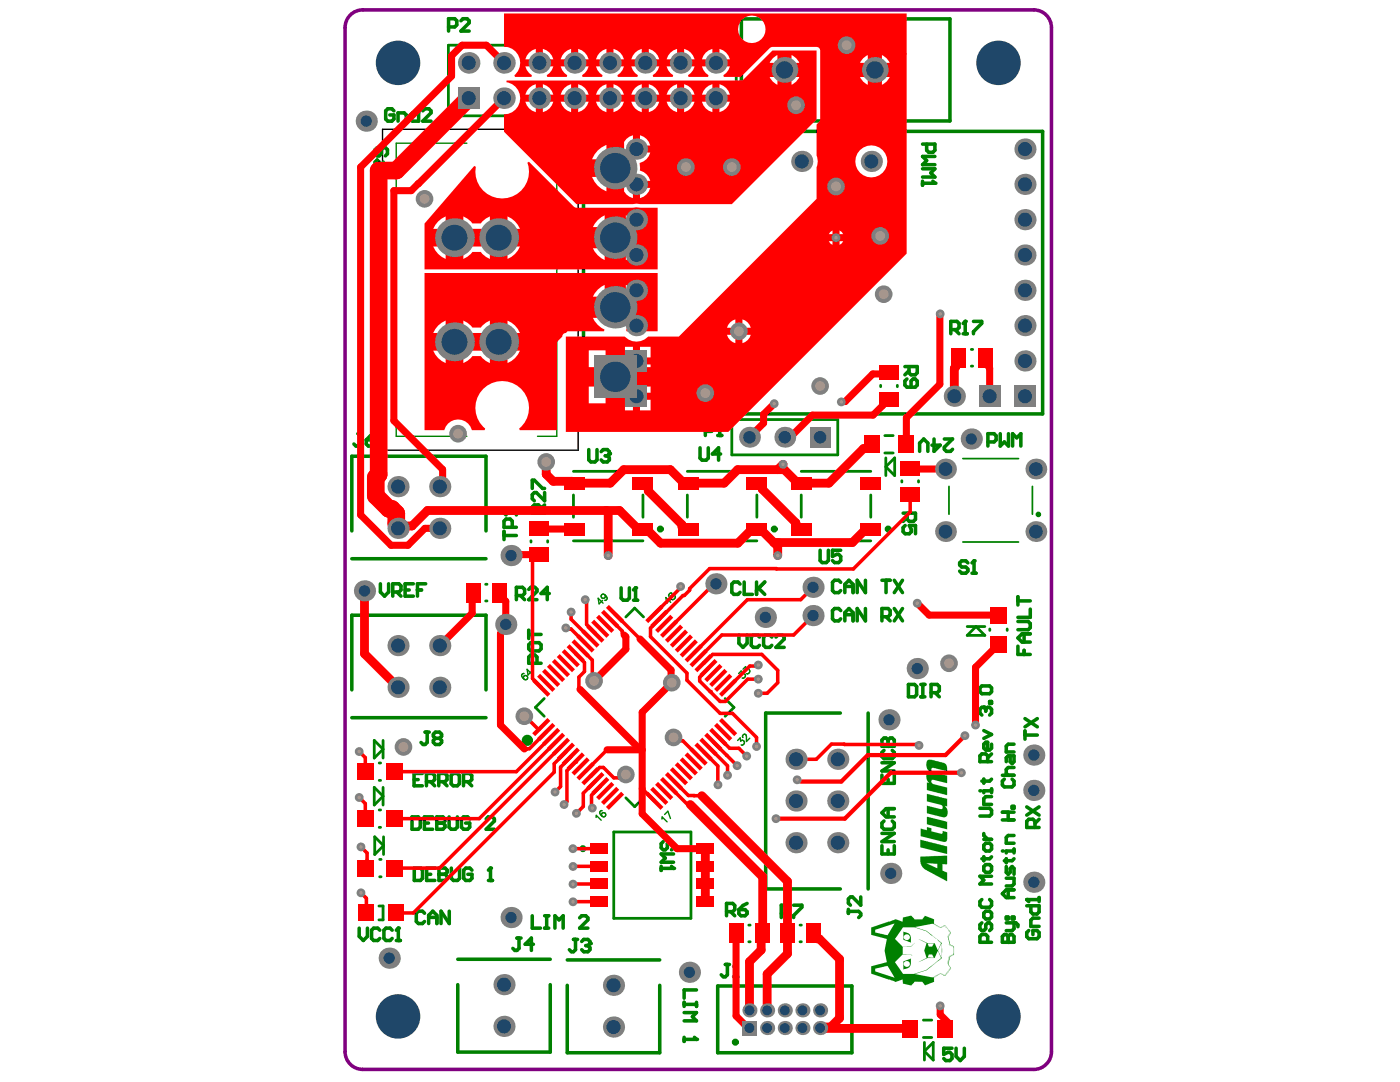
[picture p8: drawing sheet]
<svg xmlns="http://www.w3.org/2000/svg" width="279mm" height="216mm" viewBox="0 0 279 216" stroke-linecap="round" stroke-linejoin="round" font-family="sans-serif">
<path d="M69.9 3a3.5 3.5 0 0 1 2.5-1h133.9a3.5 3.5 0 0 1 3.5 3.5v204.4a3.5 3.5 0 0 1-3.5 3.5h-133.9a3.5 3.5 0 0 1-3.5-3.5v-204.4a3.5 3.5 0 0 1 1-2.5z" fill="none" stroke="#800080" stroke-width=".71"/>
<path d="M76.3 25.8h39.1v64h-39.1z" fill="none" stroke="#000" stroke-width=".28"/>
<g fill="#008000">
<path d="M186.2 194.9h.1z"/>
<path d="M187 187.4l.2 .2h-.2z"/>
<path d="M186.3 186.9l.2 .1z"/>
<path d="M186.5 187l.1 .1h-.1z"/>
<path d="M186.2 186.8h.1l-.2 .1z"/>
<path d="M186.7 187.1l.1 .1z"/>
<path d="M186.8 187.3l.1 .1z"/>
<path d="M186.7 187.3h.1z"/>
<path d="M189.6 193.2l-1 1.4z"/>
<path d="M187.8 194.3l.3 .2z"/>
<path d="M189.2 192.6l.1 .1z"/>
<path d="M189.6 186.1l-.6 .9z"/>
<path d="M189.4 188.4l.1 .2z"/>
<path d="M189.1 185.3l.1 .1z"/>
<path d="M189.2 185.6l.1 .1z"/>
<path d="M189 185.3v.1z"/>
<path d="M189.3 185.8l.1 .1z"/>
<path d="M187.5 184.9l.3 .1 .7-.4 .2 .1-1 .4z"/>
<path d="M187.7 185.1l.9-.3z"/>
<path d="M188.7 185l.1 .1z"/>
<path d="M190.2 189l.1 1.4-.9 .4-.4 1.6 .4-1.6 .8-.4z"/>
<path d="M188.7 184.8l.4 .5z"/>
<path d="M189.3 185.5l.5 .6-.5 .8v.2l.3 1.3 .8 .5v1.6l-.8 .4-.3 1.3v.3l.5 .7-1.1 1.5h-.3l-.2-.2 .4 .2 1.1-1.5-.5-.8v-.4l.3-1.1 .8-.5v-1.5l-.7-.4-.4-1.5 .4-.7a.54 .54 0 0 0-.3-.7z"/>
<path d="M186.6 194.7l1.2-.5z"/>
<path d="M185 163h.3l3.8 1v1.5l-4.1-1z"/>
<path d="M185.1 151.7l.4-.2 .5 .1 2.6 .7 .3 .3 .2 .5v.8l-2.8-.7h-.4l-.1 .4 .3 .5 2.9 .7 .1 1.4h-.5l-2.2-.6h-.4l-.2 .4 .5 .5 2.8 .6-.1 1.6-4-1.1v-1.5l.4 .1-.5-.7v-.9l.1-.4 .4-.3-.3-.3-.2-.7v-.7z"/>
<path d="M185 158.4l4.1 1v1.5l-.5-.1 .4 .4 .1 .6v.9l-.3 .3-1.4-.1-2.4-.7v-1.5l2.7 .8 .4-.2v-.5l-.4-.2-2.7-.7z"/>
<path d="M183.7 165.3l1.2 .4 .1-.7 .5 .1 .4 .2v.6l1.9 .5 .3-.1v-.5l1 .2-.1 1.8-.3 .2h-.5l-4.4-1.1z"/>
<path d="M183.6 167.6l5.4 1.2 .1 1.5h-.5l-5-1.2z"/>
<path d="M180.3 191.8l1.5-.5-.1 1.5-.4 .3-.9 .3-.1 .1zM180.3 192.3a.6 .6 0 0 0 1.2 0 .6 .6 0 0 0-1.2 0z"/>
<path d="M180.3 185.9l1 .3 .3 .3 .2 .5v1.1l-1.5-.6zM180.3 187a.6 .6 0 0 0 1.2 0 .6 .6 0 0 0-1.2 0z"/>
<path d="M183.6 171l5.4-.3 .1 1.7h-1v1.4l1 .3v1.7h-.3l-4.3-2.3-.5-.5-.3-.6zM185 172.2l2.1 1.1v-1z"/>
<path d="M173.9 185.1l3.5-1.3 .3 .1 1-.5 1.4 .5 .1-.8 1.6-.4 .7 .8h1.6l.5-.8 1.8 .7v.9l.9 .6-1-.6h-.4l-3.2 .7 2.2 .7 1.2 .9v.2l-1.4-1-2.2-.8h-2.3l-1.6 2.4 1.5 1.5h1.7l.8-.8-.8 .9h-1.6v.1v1.3h1.6l.3 .3-.3-.2h-1.7l-1.5 1.5 1.6 2.3h2.3l2.4-.8 1.9-1.4 .5-.5-1 .8 1.5-1.3-.7-1.3-.6 1.4h-1.4l-1.7 .8 1.5-.8-.5-1.5 .5-1.5-1.3-.7 1.4 .7h1.6l.5 1.4 .7-1.4-.6-.5v-.1l.8 .6v3l-3.1 2.4-2.3 .8 3.7 .6 1.5-.7-1.4 .7v.9l-1.1 .5-.7 .2-.5-.7h-1.5l-.8 .8-1.6-.4-.1-.9-1.5 .5-1-.4h-.2l-3.5-1.2v-1.5l3.1-.8-.5-2.2 .5-2.4-3.1-.9zM174.7 185.5v.6l2.5 .5 1.3-2.3zM176.5 192.8h.1zM176.6 192.8h.1zM174.7 193.3v.6l3.8 1.2-1.3-2.4zM185.1 188.3l.3 .6h.6l.3-.6zM185.4 190.5l-.2 .6h.8a.18 .18 0 0 0 .3 0 .18 .18 0 0 0-.1-.3l-.2-.3zM187.5 191.4l.1-.1zM187.7 191.3l.1-.1zM187.8 188.3l-.6 1.4 .6 1.3 .1 .1v-2.8z"/>
</g>
<g fill="none" stroke="#008000" stroke-width=".56">
<path d="M89.5 9h57.4v14.1h-57.4zM175.8 76.9v.3M179.1 76.9v.3M193.8 73.1h.3M193.8 69.7h.3M114.4 98.8v4.4M114.4 94.1h13.9M128.3 98.8v4.4M137.2 98.8v4.4M137.2 94.1h13.9M146.1 83.7h21.1v7.1h-21.1zM151.1 98.8v4.4"/>
<path d="M159.9 98.8v4.4M159.9 94h13.9M173.8 98.8v4.4M176.6 90.4h1.6M176.6 86.9h1.6M176.8 93.1l1.7-1.7v3.5zM176.8 91.4v3.5M180 95.9v.3M183.3 95.9v.3M96.9 119.9h.3M96.9 116.6h.3M106 107.9v.3"/>
<path d="M109.3 107.9v.3M114.4 107.9h13.9M137.2 107.9h13.9M159.9 107.9h13.9M108.6 139.4l-1.8 1.8 1.8 1.7M124.9 123.1l1.8-1.8 1.7 1.8M144.7 139.4l1.8 1.8-1.8 1.7M193 126.8l1.8-1.8 1.7 1.8zM193 125h3.5M197.5 125.5v.3M201 125.5v.3M74.7 157.1l1.8 1.8-1.8 1.7z"/>
<path d="M74.7 147.7l1.8 1.8-1.8 1.8zM75.7 155.7h.3M75.7 152.2h.3M76.5 147.7v3.6M76.5 157.1v3.5M124.9 159.2l1.8 1.8 1.7-1.8M74.8 167l1.7 1.7-1.7 1.8zM75.7 165.1h.3M75.7 161.6h.3M75.8 175h.3M75.8 171.5h.3M76.5 167v3.5"/>
<path d="M122.5 166h15.4v17.2h-15.4zM75.6 180.8h.9v2.8h-.9M149.4 187.9h.3M149.4 184.6h.3M159.7 187.9h.2M159.7 184.6h.2M184.3 203.5h1.6M184.3 207h1.6M184.5 209.8l1.7-1.8v3.5zM184.5 208v3.5"/>
</g>
<g fill="none" stroke="#008000" stroke-width=".28">
<path d="M93.2 28.6h-14.1v58.5h14.1M107.3 28.6h3.8v58.5h-3.8M133.5 118.6v.3l.2 .2 .6-.3h.3a.46 .46 0 0 1 0 .7 .46 .46 0 0 1-.7 0v-.4l.2-.7-.2-.1zM133.8 119.6l-.7 .7-.2-1.1 1 1M104.6 134.4h-.1a.45 .45 0 0 0-.4 .6l.5 .5M106.1 134l-.7 .7-.2-1.1 1 .9"/>
<circle cx="104.9" cy="135.2" r=".43"/>
</g>
<g fill="none" stroke="#008000" stroke-width=".71">
<path d="M148 3.8h41.6v20.3h-41.6zM116.4 26.2h91.7v56.4h-91.7zM70.2 105.9v-14.9h26.8v14.9M70.2 111.5h26.8M70.2 137.7v-14.9h26.8v14.9M70.2 143.2h26.8M167.7 142.3h-14.9v35.1h14.9M173.3 142.3v35.1M132 172.9v.8M132 173.3h2.4M132.4 167.9l-.4 .4v.9l.4 .4h.4l.4-.4v-.9l.4-.4h.4l.4 .4v.9l-.4 .4M134.4 170.4h-2.4l.8 .8-.8 .8h2.4"/>
<path d="M91.4 196.5v13.4h18.4v-13.4M91.4 191.4h18.4M113.2 196.6v13.5h18.5v-13.5M113.2 191.5h18.5M143.2 196.7h26.8v13.4h-26.8z"/>
</g>
<path d="M189.4 97.1v5.5M192.2 91.5h11.1M206 97.1v5.5M192.2 108.2h11.1" fill="none" stroke="#008000" stroke-width=".35"/>
<circle cx="134.4" cy="173.3" r=".35" fill="#008000"/>
<path d="M134 172.9l.4 .4M204.9 179.5h2.5M207.4 179.1v.8M204.9 180.7h2.5v1.3l-.4 .4h-.9l-.4-.4v-1.3M205.3 185.7l-.4 .4v.8l.4 .4h1.7l.4-.4v-.8l-.4-.4h-.9v.8M207.4 183.2h-1.3l-.4 .4v1.2h1.7" fill="none" stroke="#008000" stroke-width=".71"/>
<path d="M132.1 163.4v-.4l1 1M132.6 162.5l.7-.6 .5 1.4" fill="none" stroke="#008000" stroke-width=".28"/>
<circle cx="204.9" cy="179.5" r=".35" fill="#008000"/>
<path d="M184.1 28.8h2.5v1.2l-.4 .4h-.9l-.4-.4v-1.2M184.1 33.7h2.5l-.8 .8 .8 .8h-2.5M184.1 36.1v.9M184.1 36.6h2.5M186.6 31.2h-2.5l.8 .8-.8 .9h2.5M204.9 179.5l.4 .4" fill="none" stroke="#008000" stroke-width=".71"/>
<circle cx="186.6" cy="36.6" r=".35" fill="#008000"/>
<g fill="none" stroke="#008000" stroke-width=".71">
<path d="M186.2 36.1l.4 .5M204.9 161l2.5 1.6M206.6 165.1v-1.2l-.5-.4h-.8l-.4 .4v1.2h2.5M207.4 163.5l-.8 .8M207.4 161l-2.5 1.6M84.7 182.2l-.4-.4h-.8l-.4 .4v1.7l.4 .4h.8l.4-.4M85.5 184.3v-1.7l.9-.8 .8 .8v1.7M85.5 183.1h1.7M89.7 181.8v2.5l-1.7-2.5v2.5M103.2 187.2h.8M103.6 187.2v2l-.4 .4h-.4l-.5-.4M106.5 188.4h-1.7l1.2-1.2v2.4"/>
<path d="M144.8 192.4h.8M145.2 192.4v2.1l-.4 .4h-.5l-.4-.4M146.4 194.9h.8M146.8 192.4v2.5"/>
</g>
<g fill="none" stroke="#008000" stroke-width=".28">
<path d="M120.3 119.8l-.7 .7-.2-1.1 1 1M120.7 118.7a.65 .65 0 0 1 .3 1l-.3 .1"/>
<circle cx="120.4" cy="119" r=".43"/>
</g>
<circle cx="146.8" cy="192.4" r=".35" fill="#008000"/>
<path d="M140.8 86.1h1.2l.4-.4v-.9l-.4-.4h-1.2v2.5M143.2 86.9h.9M143.6 84.4v2.5M145 181.9h1.2l.4-.4v-.8l-.4-.4h-1.2v2.4M145.8 181.9l.8 .8M146.8 192.4l-.4 .5M147.5 181.5h1.2l.4 .4v.4l-.4 .4h-.8l-.4-.4zM149.1 180.3l-.8 .4-.8 .8M155.9 182.3h1.3l.4-.4v-.9l-.4-.4h-1.3v2.5M156.7 182.3l.9 .8M158.4 180.6h1.6v.4l-1.6 1.7v.4" fill="none" stroke="#008000" stroke-width=".71"/>
<path d="M147.2 147.8l.5-.6 .1 .7a.46 .46 0 0 1 .8 .3 .46 .46 0 0 1-.7 .4M148.3 147.2l-.1-.5 .4-.2 .2 .1 .2 .4v1l.6-.7" fill="none" stroke="#008000" stroke-width=".28"/>
<circle cx="143.6" cy="84.4" r=".35" fill="#008000"/>
<g fill="none" stroke="#008000" stroke-width=".71">
<path d="M78.6 22.1l-.4-.4h-.8l-.4 .4v1.7l.4 .4h.8l.4-.4v-.9h-.8M79.4 24.2v-1.7h1.3l.4 .4v1.3M83.5 21.7v2.5h-1.2l-.4-.4v-.9l.4-.4h1.2M84.4 22.1l.4-.4h.8l.4 .4v.4l-1.6 1.7h1.6M143.6 84.4l-.4 .4M75.9 116.5v1.6l.8 .9 .9-.9v-1.6M78.4 118.1h1.2l.4-.4v-.8l-.4-.4h-1.2v2.5M79.2 118.1l.8 .9M80.8 117.7h.9M82.5 116.5h-1.7v2.5h1.7M83.3 117.7h.8M85 116.5h-1.7v2.5"/>
<path d="M100.6 106v1.7M100.6 106.9h2.5M100.6 102.3h2.5M102.2 105.2v-1.2l-.4-.4h-.8l-.4 .4v1.2h2.5M103.1 101.9v.8M105.5 128.6l.4-.4h1.7l.4 .4v.9l-.4 .4h-1.7l-.4-.4zM105.5 125.8v1.6M105.5 126.6h2.5M107.2 132.3v-1.2l-.4-.4h-.9l-.4 .4v1.2h2.5M84.8 146.1h.9M85.3 146.1v2l-.5 .5h-.4l-.4-.5M86.9 147.3l-.4-.4v-.4l.4-.4h.8l.4 .4v.4l-.4 .4"/>
<path d="M86.9 147.3l-.4 .4v.4l.4 .5h.8l.4-.5v-.4l-.4-.4M86.9 147.3h.8M190 209.2h-1.7v1.2l.9-.4h.4l.4 .4v.8l-.4 .4h-.8l-.5-.4M190.8 209.2v1.6l.8 .8 .9-.8v-1.6"/>
</g>
<circle cx="100.6" cy="102.3" r=".35" fill="#008000"/>
<path d="M117.5 89.7v2.1l.4 .4h.8l.4-.4v-2.1M120 90.1l.4-.4h.8l.4 .4v.4M100.6 102.3l.4 .4M103.1 118.8h1.2l.4-.4v-.8l-.4-.4h-1.2v2.5M103.9 118.8l.8 .9M105.5 117.6l.4-.4h.9l.4 .4v.4l-1.7 1.7h1.7M109.6 118.4h-1.6l1.2-1.2v2.5" fill="none" stroke="#008000" stroke-width=".71"/>
<g fill="none" stroke="#008000" stroke-width=".28">
<path d="M119 163.1v-.4l1 1M120.2 161.8l-.2-.1a.45 .45 0 0 0-.3 .6l.4 .6"/>
<circle cx="120.5" cy="162.6" r=".43"/>
</g>
<circle cx="121.6" cy="90.5" r=".35" fill="#008000"/>
<g fill="none" stroke="#008000" stroke-width=".71">
<path d="M143 3.7h.8M143.4 3.7v2.1l-.4 .4h-.4l-.4-.4M146.3 3.7h-1.7v1.3l.9-.4h.4l.4 .4v.8l-.4 .4h-.8l-.5-.4M120.8 90.9h.4M121.2 90.9l.4 .5v.4l-.4 .4h-.8l-.4-.4M121.6 90.5l-.4 .4M147.7 116.5l-.4-.4h-.8l-.4 .4v1.7l.4 .4h.8l.4-.4M148.5 116.1v2.5h1.7M151 116.1v2.5M151.4 117.4l1.2 1.2M152.6 116.1l-1.6 1.7M147.5 126.7v1.7l.8 .8 .8-.8v-1.7"/>
<path d="M151.6 127.1l-.4-.4h-.9l-.4 .4v1.7l.4 .4h.9l.4-.4M154 127.1l-.4-.4h-.8l-.4 .4v1.7l.4 .4h.8l.4-.4M154.9 127.1l.4-.4h.8l.4 .4v.4l-1.6 1.7h1.6M176 154.7v1.6h2.5v-1.6M176 148.9h2.5v-1.2l-.4-.4h-.4l-.5 .4v1.2M176 152.2h2.5l-2.5 1.6h2.5M176.4 149.7l-.4 .4v.9l.4 .4h1.7l.4-.4v-.9l-.4-.4M177.2 155.5v.8M171.8 179v1.6l-1.7-1.6h-.4l-.4 .4v.8l.4 .4M169.3 181.4v.9M169.3 181.9h2.1l.4 .4v.4l-.4 .4"/>
</g>
<path d="M147.4 134.4l.5-.5 .1 .6a.46 .46 0 0 1 .8 .3 .46 .46 0 0 1-.7 .5M148.3 133.5l.5-.5 .1 .7a.46 .46 0 0 1 .8 .2 .46 .46 0 0 1-.7 .5" fill="none" stroke="#008000" stroke-width=".28"/>
<circle cx="177.2" cy="148.9" r=".35" fill="#008000"/>
<g fill="none" stroke="#008000" stroke-width=".71">
<path d="M163.7 109.8v2.1l.4 .4h.8l.4-.4v-2.1M167.8 109.8h-1.7v1.2l.9-.4h.4l.4 .4v.9l-.4 .4h-.9l-.4-.4M167.8 116.2l-.4-.4h-.8l-.5 .4v1.6l.5 .5h.8l.4-.5M168.6 118.3v-1.7l.8-.8 .8 .8v1.7M168.6 117h1.6M172.7 115.8v2.5l-1.6-2.5v2.5M176 115.8h1.6M176.8 115.8v2.5M178.5 115.8l1.6 2.5M180.1 115.8l-1.6 2.5M180.2 102.4h2.5v1.2l-.4 .4h-.8l-.4-.4v-1.2M180.6 104.9l-.4 .4v.8l.4 .4h.9l.4-.4v-.4l-.4-.8h1.2v1.6"/>
<path d="M181.1 103.2l-.9 .8M193.2 112.3l-.5-.4h-.8l-.4 .4v.4l.4 .4h.8l.5 .5v.4l-.5 .4h-.8l-.4-.4M194 114.4h.8M194.4 111.9v2.5M167.8 121.8l-.4-.4h-.8l-.5 .4v1.7l.5 .4h.8l.4-.4M168.6 123.9v-1.7l.8-.8 .8 .8v1.7M168.6 122.7h1.6M172.7 121.4v2.5l-1.6-2.5v2.5M176 123.1h1.2l.4-.4v-.9l-.4-.4h-1.2v2.5M176.8 123.1l.8 .8M178.5 121.4l1.6 2.5M180.1 121.4l-1.6 2.5"/>
<path d="M176 148.9v-1.2l.4-.4h.4l.4 .4v1.2"/>
</g>
<circle cx="194.4" cy="111.9" r=".35" fill="#008000"/>
<path d="M189.8 65.8h1.2l.4-.4v-.9l-.4-.4h-1.2v2.5M190.6 65.8l.8 .8M192.2 66.6h.8M192.6 64.1v2.5M197.2 88.2h1.2l.4-.4v-.8l-.4-.5h-1.2v2.5M199.6 86.5v2.5l.8-.8 .9 .8v-2.5M202.1 89v-2.5l.8 .9 .8-.9v2.5M194.4 111.9l-.4 .4" fill="none" stroke="#008000" stroke-width=".71"/>
<circle cx="192.6" cy="64.1" r=".35" fill="#008000"/>
<g fill="none" stroke="#008000" stroke-width=".71">
<path d="M74.9 39.3h1.6M75.3 29.5l-.4 .4v.8l.4 .4h.4l.4-.4v-.8l.4-.4h.4l.4 .4v.8l-.4 .4M75.7 36.9v1.6h.4l.4-.4v-.8l-.4-.4h-.8l-.4 .4v.8M75.7 39.3l.8 .8v.5M76.5 32.3v.9l-.4 .4h-1.2v-1.3l.4-.4 .4 .4v1.3M76.5 34.4v1.2l-.4 .4h-.8l-.4-.4v-1.2h2.4M192.6 64.1l-.4 .4M194.3 64.1h1.6v.4l-1.6 1.7v.4M106.2 97.5v-1.7h.4l1.7 1.7h.4M108.7 98.3v1.6l-1.7-1.6h-.4l-.4 .4v.8l.4 .4M107.9 102.4v-1.2l-.4-.4h-.9l-.4 .4v1.2h2.5M108.7 100.8l-.8 .8"/>
<path d="M124 117.3v2.1l.4 .4h.8l.4-.4v-2.1M126.4 119.8h.8M126.8 117.3v2.5"/>
</g>
<circle cx="126.8" cy="117.3" r=".35" fill="#008000"/>
<g fill="none" stroke="#008000" stroke-width=".71">
<path d="M180.6 73.1h2.5v1.3l-.5 .4h-.8l-.4-.4v-1.3M181 75.6l-.4 .4v.8l.4 .5h1.6l.5-.5v-.8l-.5-.4h-.4l-.4 .4v1.3M181.4 74l-.8 .8M126.8 117.3l-.4 .4M203.1 119.1v1.6M203.1 119.9h2.5M203.1 128.9v1.7h2.5M203.1 124h2.1l.4 .4v.8l-.4 .5h-2.1M204.4 126.5v1.6M204.4 129.8v.8M205.6 126.5h-1.6l-.9 .8 .9 .8h1.6M205.6 121.5v1.7h-2.5"/>
<path d="M197.9 157.4v.8M197.9 157.8h-1.6v.4M197.9 159h-1.2l-.4 .3v1.2h1.6M176 168.8v1.6h2.5v-1.6M176 166.3h2.5l-2.5 1.6h2.5M176.4 163.8l-.4 .4v.9l.4 .4h1.7l.4-.4v-.9l-.4-.4M177.2 161.4v1.6M177.2 169.6v.8M178.5 161.4h-1.7l-.8 .8 .8 .8h1.7M195.6 161.3h1.9l.4 .4v.7l-.4 .4h-1.9M195.9 179.5l-.3 .4v.8l.3 .3h1.6l.4-.3v-.8l-.4-.4M196.3 168.6l.4-.3h.8l.4 .3v.8l-.4 .4h-.8l-.4-.4z"/>
<path d="M196.3 172.9l.4-.4h.8l.4 .4v.8l-.4 .4h-.8l-.4-.4zM196.3 166.3v.4l.8 .8M196.3 171v.7M196.3 167.5h1.6M197.9 174.8h-2.3l.7 .8-.7 .8h2.3M197.9 171l-.4 .4h-1.6M195.9 184.1l-.3 .4v.8l.3 .4h.4l.4-.4v-.8l.4-.4h.4l.4 .4v.8l-.4 .4M196.3 182.2l.4-.4h.8l.4 .4v.8l-.4 .4h-.8l-.4-.4zM197.1 188v-1.1l-.4-.4h-.8l-.3 .4v1.1h2.3"/>
</g>
<circle cx="195.6" cy="157.8" r=".35" fill="#008000"/>
<path d="M196.3 155.5v.7M196.3 141.1h-.4l-.3 .4v.8l.3 .4M196.3 145.8l1.6 .8-1.6 .7M197.1 152v-1.2l-.4-.4h-.8l-.3 .4v1.2h2.3M197.9 155.5l-.4 .4h-1.6M197.9 148.5v.8l-.4 .4h-.8l-.4-.4v-.8l.4-.4h.4v1.6M197.9 150.4l-.8 .8" fill="none" stroke="#008000" stroke-width=".71"/>
<circle cx="196.3" cy="141.1" r=".35" fill="#008000"/>
<path d="M195.9 136.9h1.6l.4 .4v.7l-.4 .4h-1.6l-.3-.4v-.7zM197.5 140h.4v.4h-.4zM196.3 141.1l.4 .4M196.7 141.5v.4M196.7 141.5l.4-.4h.4l.4 .4v.8l-.4 .4M200 188h2.4v-1.1l-.4-.4h-.4l-.4 .4v1.1" fill="none" stroke="#008000" stroke-width=".71"/>
<circle cx="201.2" cy="188" r=".35" fill="#008000"/>
<g fill="none" stroke="#008000" stroke-width=".71">
<path d="M200.8 172.9v1.2l.4 .4 .4-.4v-.8l.4-.4 .4 .4v1.2M200.8 175.2h1.6v1.2l-.4 .4h-1.2M200.8 171.4v.7M201.2 177.6v1.5M202.4 169.4v.8M202.4 169.8h-1.6v.4M202.4 177.6h-1.6l-.8 .7 .8 .8h1.6M202.4 171.4l-.4 .3h-1.6M200 188v-1.1l.4-.4h.4l.4 .4v1.1M200.8 183h.4v.4h-.4zM200.8 184.1h2l.3 .4v.4M202 183h.4v.4h-.4z"/>
<path d="M202.4 184.1v1.2l-.4 .4h-1.2"/>
</g>
<circle cx="200" cy="169.8" r=".35" fill="#008000"/>
<g fill="none" stroke="#008000" stroke-width=".71">
<path d="M200 154.7h2.4M200.4 155.5l-.4 .4v.7l.4 .4h1.6l.4-.4v-.7l-.4-.4M201.6 150.8v1.2l.4 .4 .4-.4v-1.2h-1.2l-.4 .4v.8M202.4 148.5h-1.2l-.4 .4v1.1h1.6M202.4 153.1h-1.2l-.4 .4v.8l.4 .4M200 163.6h2.4M200 162.1h2.4M201.2 162.1v1.5M202 160.9h.4v.4h-.4zM202.4 166.7h-1.2l-.4 .4v1.2h1.6M114.4 187.4h.9M114.9 187.4v2.1l-.5 .4h-.4l-.4-.4"/>
<path d="M116.1 187.9l.4-.5h.8l.4 .5v.4"/>
</g>
<circle cx="117.7" cy="188.3" r=".35" fill="#008000"/>
<g fill="none" stroke="#008000" stroke-width=".71">
<path d="M71.5 86.5h.8M71.9 86.5v2.1l-.4 .4h-.5l-.4-.4M73.1 87.8h1.2l.4 .4v.4l-.4 .4h-.8l-.4-.4zM74.7 86.5l-.8 .5-.8 .8M181.3 136.6h1.2l.4 .4v1.6l-.4 .4h-1.2zM183.8 139h.8M183.8 136.6h.8M184.2 136.6v2.4M185.8 138.2h1.2l.5-.4v-.8l-.5-.4h-1.2v2.4M186.6 138.2l.9 .8M116.9 188.7h.4M117.3 188.7l.4 .4v.4l-.4 .4h-.8l-.4-.4"/>
<path d="M117.7 188.3l-.4 .4M136.5 200v.8M139 197.5h-2.5v1.7M139 200v.8M136.5 207v.8M136.5 200.4h2.5M136.5 202.1h2.5l-.8 .8 .8 .8h-2.5M136.5 207.4h2.5"/>
</g>
<circle cx="139" cy="207.4" r=".35" fill="#008000"/>
<g fill="none" stroke="#008000" stroke-width=".71">
<path d="M89.5 5.4h1.3l.4-.4v-.9l-.4-.4h-1.3v2.5M92 4.1l.4-.4h.8l.4 .4v.5l-1.6 1.6h1.6M139.7 89.4v2l.4 .4h.8l.5-.4v-2M143.8 90.6h-1.6l1.2-1.2v2.4M183.5 90.1v-1.7l.9-.8 .8 .8v1.7M186.4 87.6v2.5l1.2-1.3h-1.6M188.5 87.6h1.6l-1.6 1.6v.5l.4 .4h.8l.4-.4M71.7 185.2v1.6l.8 .9 .8-.9v-1.6M75.8 185.6l-.4-.4h-.8l-.4 .4v1.7l.4 .4h.8l.4-.4M78.3 185.6l-.4-.4h-.9l-.4 .4v1.7l.4 .4h.9l.4-.4M79.1 187.7h.8M79.5 185.2v2.5"/>
<path d="M106.2 182.7v2.5h1.7M108.7 185.2h.8M108.7 182.7h.8M109.1 182.7v2.5M110.7 185.2v-2.5l.9 .9 .8-.9v2.5M115.7 183.1l.4-.4h.8l.4 .4v.5l-1.6 1.6h1.6M138.6 207l.4 .4"/>
</g>
<circle cx="79.5" cy="185.2" r=".35" fill="#008000"/>
<path d="M204.6 145.9v1.6M204.6 146.7h2.4M204.6 143.4l2.4 1.6M207 143.4l-2.4 1.6M82.7 173.2h1.2l.4 .4v1.7l-.4 .4h-1.2zM85.1 174.5h.9M86.8 173.2h-1.7v2.5h1.7M87.6 173.2v2.5h1.2l.5-.4v-.4l-.5-.4h-1.2M79.5 185.2l-.4 .4" fill="none" stroke="#008000" stroke-width=".71"/>
<circle cx="87.6" cy="174.5" r=".35" fill="#008000"/>
<path d="M87.6 173.2h1.2l.5 .4v.4l-.5 .5h-1.2M90.1 173.2v2.1l.4 .4h.8l.4-.4v-2.1M94.2 173.6l-.4-.4h-.8l-.5 .4v1.7l.5 .4h.8l.4-.4v-.8h-.8M97.5 175.7h.8M97.9 173.2v2.5" fill="none" stroke="#008000" stroke-width=".71"/>
<circle cx="97.9" cy="173.2" r=".35" fill="#008000"/>
<g fill="none" stroke="#008000" stroke-width=".71">
<path d="M82.6 155.6h.9M84.3 154.3h-1.7v2.5h1.7M85.1 156h1.2l.4-.4v-.9l-.4-.4h-1.2v2.5M85.9 156l.8 .8M87.6 156h1.2l.4-.4v-.9l-.4-.4h-1.2v2.5M88.4 156l.8 .8M90 154.7l.4-.4h.9l.4 .4v1.7l-.4 .4h-.9l-.4-.4zM92.5 156h1.2l.4-.4v-.9l-.4-.4h-1.2v2.5M93.3 156l.8 .8M82.2 163h1.3l.4 .4v1.7l-.4 .4h-1.3zM84.7 164.2h.8M86.3 163h-1.6v2.5h1.6"/>
<path d="M87.2 163v2.5h1.2l.4-.4v-.5l-.4-.4h-1.2M97.9 173.2l-.4 .4"/>
</g>
<circle cx="87.2" cy="164.2" r=".35" fill="#008000"/>
<g fill="none" stroke="#008000" stroke-width=".71">
<path d="M87.2 163h1.2l.4 .4v.4l-.4 .4h-1.2M89.6 163v2.1l.4 .4h.9l.4-.4v-2.1M93.7 163.4l-.4-.4h-.8l-.4 .4v1.7l.4 .4h.8l.4-.4v-.9h-.8M97 163.4l.4-.4h.9l.4 .4v.4l-1.7 1.7h1.7"/>
<circle cx="146.8" cy="207.9" r=".35"/>
</g>
<circle cx="105.2" cy="147.7" r=".55" fill="none" stroke="#008000" stroke-width="1.1"/>
<g fill="none" stroke="#008000" stroke-width=".56">
<circle cx="112.3" cy="47.3" r=".28"/>
<circle cx="207.2" cy="102.6" r=".28"/>
</g>
<g fill="none" stroke="#008000" stroke-width=".69">
<circle cx="131.8" cy="105.6" r=".35"/>
<circle cx="154.5" cy="105.6" r=".35"/>
<circle cx="177.3" cy="105.6" r=".35"/>
<circle cx="116.3" cy="169.3" r=".35"/>
</g>
<g fill="#f00">
<path d="M94.7 33.1l.3 .2a5.3 5.3 0 0 0 5.6 6.3 5.3 5.3 0 0 0 4.7-7.1l.3-.2 9.2 9.1 16.4 .1v12.3h-46.5v-9.2zM124.9 43v2.3h2.4a4.7 4.7 0 0 0-2.4-2.3zM119.3 43.9l-1 1.4h2.4v-2.3zM101.3 43.2v2.5h2.5a4.6 4.6 0 0 0-2.5-2.5zM87.5 44.2l-1 1.5h2.4v-2.5zM101.3 49.2v2.5a4.6 4.6 0 0 0 2.5-2.5zM86.5 49.2a4.6 4.6 0 0 0 2.4 2.5v-2.5zM92.5 43.2v8.5l.8-.5 1-.9h1.6l1.1 .9 .8 .5v-8.5l-.8 .4-1.1 1h-1.6l-1-1zM124.9 49.5v2.4a4.7 4.7 0 0 0 2.4-2.4zM118.3 49.5a4.7 4.7 0 0 0 2.4 2.4v-2.4z"/>
<path d="M84.7 54.5h46.5v11.6h-6.2l-.1-.3a4.6 4.6 0 0 0 2.4-2.4h-9a4.6 4.6 0 0 0 2.3 2.4l-.1 .3h-7.2l-.4 .3a.72 .72 0 0 0-.7 .8l-1 1v17.6h-7.5l-.1-.3a5.3 5.3 0 0 0 .5-7.8 5.3 5.3 0 0 0-7.8 0 5.3 5.3 0 0 0 .5 7.8l-.1 .3h-2.5a2.84 2.84 0 0 0-2.8-2.1 2.84 2.84 0 0 0-2.7 2.1h-4zM124.9 56.8v2.4h2.4a4.7 4.7 0 0 0-2.4-2.4zM119.3 57.8l-1 1.4h2.4v-2.4zM101.3 64v2.4h2.5a4.6 4.6 0 0 0-2.5-2.4zM87.5 65l-1 1.4h2.4v-2.4zM101.3 70v2.5a4.6 4.6 0 0 0 2.5-2.5zM86.5 70a4.6 4.6 0 0 0 2.4 2.5v-2.5zM92.5 64v8.5l.8-.5 1-.9h1.6l1.1 .9 .8 .5v-8.5l-.8 .4-1.1 1h-1.6l-1-1z"/>
<path d="M101.1 16.1h47.1l6-6h8.8v13.7l-16.9 16.9h-31.1l-14.4-14.4v-3.5a3.2 3.2 0 0 0 3.2-3 3.2 3.2 0 0 0-2.7-3.4zM158 11v1.5h1.5a2.93 2.93 0 0 0-1.5-1.5zM154.2 11.6l-.6 .9h1.5v-1.5zM158 15.4v1.5a2.93 2.93 0 0 0 1.5-1.5zM153.6 15.4a2.94 2.94 0 0 0 1.5 1.5v-1.5zM143.6 16.8v2.1h2.1a2.84 2.84 0 0 0-2.1-2.1zM140.8 17.6l-.4 .6-.3 .7h2.1v-2.1l-.8 .3zM136.5 16.8v2.1h2.1a2.84 2.84 0 0 0-2.1-2.1zM133.8 17.6l-.5 .6-.3 .7h2.1v-2.1l-.7 .3zM129.5 16.8v2.1h2.1a2.84 2.84 0 0 0-2.1-2.1zM126.7 17.6l-.4 .6-.3 .7h2.1v-2.1l-.8 .3zM122.4 16.8v2.1h2.1a2.84 2.84 0 0 0-2.1-2.1zM119.7 17.6l-.5 .6-.3 .7h2.1v-2.1l-.7 .3zM115.4 16.8v2.1h2.1a2.84 2.84 0 0 0-2.1-2.1zM112.6 17.6l-.4 .6-.3 .7h2.1v-2.1l-.8 .3zM108.3 16.8v2.1h2.1a2.84 2.84 0 0 0-2.1-2.1zM105.6 17.6l-.5 .6-.3 .7h2.1v-2.1l-.7 .3zM143.6 20.3v2.1a2.84 2.84 0 0 0 2.1-2.1zM140.1 20.3a2.84 2.84 0 0 0 2.1 2.1v-2.1zM136.5 20.3v2.1a2.84 2.84 0 0 0 2.1-2.1zM133 20.3a2.84 2.84 0 0 0 2.1 2.1v-2.1zM129.5 20.3v2.1a2.84 2.84 0 0 0 2.1-2.1zM126 20.3a2.84 2.84 0 0 0 2.1 2.1v-2.1zM122.4 20.3v2.1a2.84 2.84 0 0 0 2.1-2.1zM118.9 20.3a2.84 2.84 0 0 0 2.1 2.1v-2.1zM115.4 20.3v2.1a2.84 2.84 0 0 0 2.1-2.1zM111.9 20.3a2.84 2.84 0 0 0 2.1 2.1v-2.1zM108.3 20.3v2.1a2.84 2.84 0 0 0 2.1-2.1zM104.8 20.3a2.84 2.84 0 0 0 2.1 2.1v-2.1zM127.7 27v2h2.1a2.82 2.82 0 0 0-2.1-2zM119.3 30l-.6 .8-.5 1h2.8v-2.9l-1 .5zM118.2 35.3a4.8 4.8 0 0 0 2.8 2.9v-2.9zM127.7 37.5v2a2.82 2.82 0 0 0 2.1-2zM125 27.7l-.4 .6v9.9a2.81 2.81 0 0 0 1.7 1.3v-2.7h.7v-.7h2.8a2.8 2.8 0 0 0-2.1-2.1v-1.5a2.81 2.81 0 0 0 2.1-2.1h-2.8v-.7h-.7v-2.7l-.7 .3z"/>
<path d="M100.6 2.7h80.3v47.9l-35.6 35.6h-32.4v-19h11.8a3.2 3.2 0 0 0 4.6 0h6.2l27.5-27.5v-6.4a2.84 2.84 0 0 0 0-2.2v-6.3l.5-.5 .2-.5v-13.7a.72 .72 0 0 0-.7-.7h-9.1l-6 5.9h-3.4l-.1-.3a2.79 2.79 0 0 0 1.3-1.8h-5.6a2.79 2.79 0 0 0 1.3 1.8l-.1 .3h-3.9l-.1-.3a2.79 2.79 0 0 0 1.3-1.8h-5.6a2.79 2.79 0 0 0 1.3 1.8l-.1 .3h-3.8l-.1-.3a2.79 2.79 0 0 0 1.3-1.8h-5.6a2.79 2.79 0 0 0 1.3 1.8l-.1 .3h-3.9l-.1-.3a2.79 2.79 0 0 0 1.3-1.8h-5.6a2.79 2.79 0 0 0 1.3 1.8l-.1 .3h-3.8l-.1-.3a2.79 2.79 0 0 0 1.3-1.8h-5.6a2.79 2.79 0 0 0 1.3 1.8l-.1 .3h-3.9l-.1-.3a2.79 2.79 0 0 0 1.3-1.8h-5.6a2.79 2.79 0 0 0 1.3 1.8l-.1 .3h-3.2l-.1-.3a3.2 3.2 0 0 0 .9-3.6 3.2 3.2 0 0 0-3-2.1zM147.3 5.9a2.75 2.75 0 0 0 5.5 0 2.75 2.75 0 0 0-5.5 0zM143.6 9.8v2h2.1a2.84 2.84 0 0 0-2.1-2zM140.8 10.5l-.4 .6-.3 .7h2.1v-2l-.8 .2zM136.5 9.8v2h2.1a2.84 2.84 0 0 0-2.1-2zM133.8 10.5l-.5 .6-.3 .7h2.1v-2l-.7 .2zM129.5 9.8v2h2.1a2.84 2.84 0 0 0-2.1-2zM126.7 10.5l-.4 .6-.3 .7h2.1v-2l-.8 .2zM122.4 9.8v2h2.1a2.84 2.84 0 0 0-2.1-2zM119.7 10.5l-.5 .6-.3 .7h2.1v-2l-.7 .2zM115.4 9.8v2h2.1a2.84 2.84 0 0 0-2.1-2zM112.6 10.5l-.4 .6-.3 .7h2.1v-2l-.8 .2zM108.3 9.8v2h2.1a2.84 2.84 0 0 0-2.1-2zM105.6 10.5l-.5 .6-.3 .7h2.1v-2l-.7 .2zM176 11v1.5h1.6a2.94 2.94 0 0 0-1.6-1.5zM172.3 11.6l-.7 .9h1.6v-1.5zM176 15.4v1.5a2.94 2.94 0 0 0 1.6-1.5zM171.6 15.4a2.94 2.94 0 0 0 1.6 1.5v-1.5zM170.7 32.2a3.2 3.2 0 0 0 6.4 0 3.2 3.2 0 0 0-6.4 0zM167.5 46v.7h.8l-.3-.4zM165.7 46.3l-.3 .4h.7v-.7zM167.5 48.1v.8l.5-.3 .3-.5zM165.4 48.1l.3 .5 .4 .3v-.8zM148.2 63.7v1.7h1.6a2.43 2.43 0 0 0-1.6-1.7zM145.7 64.3l-.6 1.1h1.7v-1.7zM148.2 66.8v1.7a2.43 2.43 0 0 0 1.6-1.7zM145.1 66.8a2.43 2.43 0 0 0 1.7 1.7v-1.7zM127.7 69.2v2.1h2.1v-2.1zM124.7 69.2v4.1h5.1v-.6h-2.8v-.7h-.7v-2.8zM117.5 69.9v3.4h3.4v-3.4zM117.5 77.1v3.4h3.4v-3.4zM127.7 79.8v2.1h2.1v-2.1zM124.7 77.1v4.8h1.6v-2.8h.7v-.7h2.8v-1.3z"/>
</g>
<g fill="none" stroke="#f00" stroke-width=".71">
<path d="M107.4 110.7h.2M112.9 125.3l.2 .2M71.7 159.1l1.2 1.2M104.6 142.9h.2M105.7 149.4h-1M110.6 152.4v1.7M112.9 150v.1M113.1 160l-.5 .5M116.4 158.3v2.6l-1.4 1.4M117.8 154.9h.1M118 158.7v2.4l.2 .1M72 169l1.3 1.2v2.8"/>
<path d="M114.4 176.4h.1M114.4 172.9h.1"/>
</g>
<path d="M100.6 12.5l-.4 .5M83.5 36.6h.1M94.2 118.4v4M99.7 118.7l1.2 1.3M100.9 124.6v.8l-1 1" fill="none" stroke="#f00" stroke-width="1.4"/>
<path d="M111 148v.1" fill="none" stroke="#f00" stroke-width=".56"/>
<circle cx="114.8" cy="152.1" r=".35" fill="#f00"/>
<path d="M114.9 151.9v.2" fill="none" stroke="#f00" stroke-width=".56"/>
<g fill="none" stroke="#f00" stroke-width=".71">
<path d="M116.8 119.7v.2l.3 .3M114.9 130.4l1.7 1.8v1.8M115.5 135.1v2.2l.2 .2M115.9 129.4l2.3 2.3M117.1 124.6l1.7 1.8M118.2 135.5l.4 .4M124.2 125.9v.5l.4 .3M129.8 125.3v1.7M120.4 153.1l2.1 2.1h2M134.4 147.1l.7 .7M137.4 158.7l2.7 .1M138.5 158.7v.1"/>
<path d="M137.2 160.5h.6"/>
</g>
<path d="M128.2 96.8h.8l.4 .3v.9M123.6 101.9h-2.6l.4 .3M140.8 169.3v3.6" fill="none" stroke="#f00" stroke-width="1.8"/>
<path d="M133.9 136.1l.2 .1M127.8 149.6h.4" fill="none" stroke="#f00" stroke-width="1.4"/>
<circle cx="141.7" cy="138" r=".35" fill="#f00"/>
<g fill="none" stroke="#f00" stroke-width=".71">
<path d="M181.6 98.7h-.4l.4 .5v3l-11.3 11.3h-28.7l-4 4v.3l-1 1h-.3l-6.5 6.5M107.4 110.7l-1.1 1.1v23.6l1.7 1.8M135.8 117v.3l-5.2 5.2M142.9 116.5h-.4l-9 9M162.3 117.2l-2.5 2.5h-10.7l-10.7 10.7M113.1 125.5h.9l2.9 2.9M114 122.1v1.5l3.8 3.8M116.6 134l-1.1 1.1M117.1 120.2v4.4M118.2 131.7v3.8M121.8 123.5l2.4 2.4M122.7 122.5l5 5"/>
<path d="M129.8 127l7.3 7.3v1.4l6.6 6.6h2.5l4.8 4.8v1.9M140.4 132.4l1.8-1.8h9.8l3.2 3.2v2.4l-2.1 2.1h-1.8M141.4 133.3l-1.8 1.8v.8l4.1 4.1h1.1l4.4-4.5h2.1M151.3 132.7l-.2 .2h-1.5l-4.3 4.3M162.3 122.8l-3.9 3.9h-14.3l-4.7 4.6M71.7 150l1.2 1.2v2.8M104.8 142.9l2.7 2.7 .5-.5M109 146.1l-3.3 3.3M110 147l-7 7h-24.3M110.6 154.1l-28.1 28.1h-3.6M111 148l-15.4 15.4h-16.9M111.9 149l-24.2 24.2h-8.9"/>
<path d="M112.9 150.1l-2.3 2.3M113.9 151l-2 2.1v3.8l-1.1 1.1M114.8 152.1l-1.7 1.7v6.2M118.8 155.9l-2.4 2.4M119.8 156.8l-1.8 1.9M120.4 153.1h-.7l-1.8 1.8M121.2 149.6l-4.3 4.3M124.9 154.5v.3l-.4 .4M128.2 157.4l2.4 2.4M133.5 156.8l3.7 3.7M134.5 155.9l2.9 2.8M135.1 147.8h1.2l3.1 3.2"/>
<path d="M140.4 150l2.9 2.8v3.8M141.4 149l3.8 3.8v1.9M142.3 148l4.8 4.8M143.3 147l2.3 2.3h1.9l1.5 1.6M145 150.7h.1M183.4 148.6l-17.5-.1-3 3h-4M72 178.2l1.1 1v3M72.9 160.3v3.1M114.3 169.3h5.3M114.4 176.4h5.2M114.4 172.9h5.2M119.6 179.9h-5.2"/>
</g>
<g fill="none" stroke="#f00" stroke-width="1.4">
<path d="M100.6 12.5l-3.5-3.5h-4.9l-2.1 2.1v4.1l-18.1 18.1v69.4l6 6.1h3.4l3.4-3.4h3M100.6 19.6l-17.1 17M83.5 36.6l-1.4 1.4h-3.5v45.9l9.7 9.8v3.4M177.4 79.7h-.5l-.7 .7v.5l-2 1.9h-12.1l-4.1 4.2h-1.1l-.3 .2M177.4 74.4l-.2 .2h-3l-5.5 5.5-.8 .1M187.6 62.6v14.1l-6.7 6.7v5.3M196.6 71.4l.8 .7v1.2l.1 .2v5.6M154.5 80.5l-2.1 2.2v1.7l-2.8 2.8M181.6 93.4l.2 .2h6.9M99.7 118.3v.4M100.9 120v4.6M107.4 110.7h-5.2l-.2 .2"/>
<path d="M107.6 105.4l.2 .2h6.8M94.2 122.4l-6.4 6.4M99.9 126.4v18.3l4.8 4.7M115.7 137.5l12.1 12.1h-6.6M124.6 126.7l.3 .4v2.4l-6.3 6.4M127.7 127.5l6.2 6.2v2.4M134.1 136.2l-5.9 5.9v20.3l6.9 6.9h5.7M183.1 120.4l2.3 2.3h13.9M199.3 128.5l-4.6 4.6v11.6M79.8 181.2l-.9 .8M146.9 186.3v16.4l1.7 1.7h.3l.7 .7M187.6 200.7v1.8l1.8 1.7v.3l-.8 .8"/>
</g>
<g fill="none" stroke="#f00" stroke-width="1.8">
<path d="M191.3 71.4l-.5 .6v1.2l-.3 .3v5.6M129.4 98l6.7 6.7v.5l.4 .4h.8M150.9 96.4h.8l.4 .4v.8l6.7 6.7v.9l.4 .4h.8M156.3 92.7l-1.1 1M173.9 88.7v.2l-.6 .6h-1l-6.9 6.9h-6.2l-2.7-2.7h-9.3l-2.7 2.7h-8l-2.7-2.7h-9.3l-2.7 2.7h-7.2l-.4-.4h-3.8l-1.4-1.4v-2.4M72.7 117.9v12.6l6.7 6.6M94.4 118.3l-.2 .1M121 101.9h-35.7l-3.1 3.1h-1.7l-.5 .4M121.4 102.2v8.7M123.6 101.9l3.7 3.7h1.7l2.8 2.8h15.5l2.8-2.8h1.6l3.5 3.4v1.9M173.6 105.6h-.8l-2.7 2.7h-15.7M140.1 158.8l17.1 17.1v14.4l-4.1 4.1v7"/>
<path d="M137.8 160.5l14.4 14.5v11.3l-.3 .3v3l-2.3 2.3v9.5M140.8 172.9v7M162.4 186.3v.4l.6 .6h.5l4 4.1v11.8l-1.7 1.7h-1.9l-.2 .2v.1l17.9 .1v-.2l-.6-.7"/>
</g>
<path d="M93.5 19.6l-14.4 14.4h-3.5v60.7l-.6 .6v3.6l2.6 2.6h.6l.9 1v2l.9 .9M90.7 47.4h8.8M90.7 68.2h8.8M122.8 61.3l.2 .2" fill="none" stroke="#f00" stroke-width="3.5"/>
<path d="M191.9 154.2h-14.1l-9.2 9.2h-13M192.6 146.8l-3.9 3.9h-15.5l-5.3 5.3h-8.1" fill="none" stroke="#f00" stroke-width=".85"/>
<circle cx="167.9" cy="80.2" r=".88" fill="#808080"/>
<circle cx="167.9" cy="80.2" r=".35" fill="#a6968d"/>
<circle cx="156.3" cy="92.7" r=".88" fill="#808080"/>
<circle cx="156.3" cy="92.7" r=".35" fill="#a6968d"/>
<circle cx="163.7" cy="77" r="1.76" fill="#808080"/>
<circle cx="163.7" cy="77" r=".99" fill="#a6968d"/>
<circle cx="154.5" cy="80.5" r=".88" fill="#808080"/>
<circle cx="154.5" cy="80.5" r=".35" fill="#a6968d"/>
<circle cx="187.6" cy="200.7" r=".88" fill="#808080"/>
<circle cx="187.6" cy="200.7" r=".35" fill="#a6968d"/>
<circle cx="91.4" cy="86.5" r="1.76" fill="#808080"/>
<circle cx="91.4" cy="86.5" r=".99" fill="#a6968d"/>
<circle cx="121.4" cy="110.9" r=".88" fill="#808080"/>
<circle cx="121.4" cy="110.9" r=".35" fill="#a6968d"/>
<circle cx="84.7" cy="39.7" r="1.76" fill="#808080"/>
<circle cx="84.7" cy="39.7" r=".99" fill="#a6968d"/>
<circle cx="169" cy="9" r="1.76" fill="#808080"/>
<circle cx="169" cy="9" r=".99" fill="#a6968d"/>
<circle cx="166.8" cy="37.2" r="1.76" fill="#808080"/>
<circle cx="166.8" cy="37.2" r=".99" fill="#a6968d"/>
<circle cx="175.7" cy="47.1" r="1.76" fill="#808080"/>
<circle cx="175.7" cy="47.1" r=".99" fill="#a6968d"/>
<circle cx="140.8" cy="78.4" r="1.76" fill="#808080"/>
<circle cx="140.8" cy="78.4" r=".99" fill="#a6968d"/>
<circle cx="158.9" cy="21" r="1.76" fill="#808080"/>
<circle cx="158.9" cy="21" r=".99" fill="#a6968d"/>
<circle cx="146.1" cy="33.3" r="1.76" fill="#808080"/>
<circle cx="146.1" cy="33.3" r=".99" fill="#a6968d"/>
<circle cx="136.9" cy="33.3" r="1.76" fill="#808080"/>
<circle cx="136.9" cy="33.3" r=".99" fill="#a6968d"/>
<circle cx="155.2" cy="110.9" r=".88" fill="#808080"/>
<circle cx="155.2" cy="110.9" r=".35" fill="#a6968d"/>
<circle cx="109" cy="92.2" r="1.76" fill="#808080"/>
<circle cx="109" cy="92.2" r=".99" fill="#a6968d"/>
<circle cx="135.8" cy="117" r=".88" fill="#808080"/>
<circle cx="135.8" cy="117" r=".35" fill="#a6968d"/>
<circle cx="104.6" cy="142.9" r="1.76" fill="#808080"/>
<circle cx="104.6" cy="142.9" r=".99" fill="#a6968d"/>
<circle cx="124.9" cy="154.5" r="1.76" fill="#808080"/>
<circle cx="124.9" cy="154.5" r=".99" fill="#a6968d"/>
<circle cx="118.6" cy="135.9" r="1.76" fill="#808080"/>
<circle cx="118.6" cy="135.9" r=".99" fill="#a6968d"/>
<circle cx="189.4" cy="132.3" r="1.76" fill="#808080"/>
<circle cx="189.4" cy="132.3" r=".99" fill="#a6968d"/>
<circle cx="134.4" cy="147.1" r="1.76" fill="#808080"/>
<circle cx="134.4" cy="147.1" r=".99" fill="#a6968d"/>
<circle cx="80.5" cy="149" r="1.76" fill="#808080"/>
<circle cx="80.5" cy="149" r=".99" fill="#a6968d"/>
<circle cx="118.2" cy="161.2" r=".88" fill="#808080"/>
<circle cx="118.2" cy="161.2" r=".35" fill="#a6968d"/>
<circle cx="159.1" cy="155.6" r=".88" fill="#808080"/>
<circle cx="159.1" cy="155.6" r=".35" fill="#a6968d"/>
<circle cx="192.6" cy="146.8" r=".88" fill="#808080"/>
<circle cx="192.6" cy="146.8" r=".35" fill="#a6968d"/>
<circle cx="115" cy="162.3" r=".88" fill="#808080"/>
<circle cx="115" cy="162.3" r=".35" fill="#a6968d"/>
<circle cx="154.9" cy="163.4" r=".88" fill="#808080"/>
<circle cx="154.9" cy="163.4" r=".35" fill="#a6968d"/>
<circle cx="191.9" cy="154.2" r=".88" fill="#808080"/>
<circle cx="191.9" cy="154.2" r=".35" fill="#a6968d"/>
<circle cx="151" cy="149" r=".88" fill="#808080"/>
<circle cx="151" cy="149" r=".35" fill="#a6968d"/>
<circle cx="114.4" cy="179.9" r=".88" fill="#808080"/>
<circle cx="114.4" cy="179.9" r=".35" fill="#a6968d"/>
<circle cx="114.4" cy="176.4" r=".88" fill="#808080"/>
<circle cx="114.4" cy="176.4" r=".35" fill="#a6968d"/>
<circle cx="114.4" cy="172.9" r=".88" fill="#808080"/>
<circle cx="114.4" cy="172.9" r=".35" fill="#a6968d"/>
<circle cx="114.3" cy="169.3" r=".88" fill="#808080"/>
<circle cx="114.3" cy="169.3" r=".35" fill="#a6968d"/>
<circle cx="71.7" cy="150" r=".88" fill="#808080"/>
<circle cx="71.7" cy="150" r=".35" fill="#a6968d"/>
<circle cx="194.7" cy="144.7" r=".88" fill="#808080"/>
<circle cx="194.7" cy="144.7" r=".35" fill="#a6968d"/>
<circle cx="71.7" cy="159.1" r=".88" fill="#808080"/>
<circle cx="71.7" cy="159.1" r=".35" fill="#a6968d"/>
<circle cx="72" cy="169" r=".88" fill="#808080"/>
<circle cx="72" cy="169" r=".35" fill="#a6968d"/>
<circle cx="187.6" cy="62.6" r=".88" fill="#808080"/>
<circle cx="187.6" cy="62.6" r=".35" fill="#a6968d"/>
<circle cx="72" cy="178.2" r=".88" fill="#808080"/>
<circle cx="72" cy="178.2" r=".35" fill="#a6968d"/>
<circle cx="183.4" cy="148.7" r=".88" fill="#808080"/>
<circle cx="183.4" cy="148.7" r=".35" fill="#a6968d"/>
<circle cx="151.3" cy="135.5" r=".88" fill="#808080"/>
<circle cx="151.3" cy="135.5" r=".35" fill="#a6968d"/>
<circle cx="110.8" cy="158" r=".88" fill="#808080"/>
<circle cx="110.8" cy="158" r=".35" fill="#a6968d"/>
<circle cx="112.6" cy="160.5" r=".88" fill="#808080"/>
<circle cx="112.6" cy="160.5" r=".35" fill="#a6968d"/>
<circle cx="183.1" cy="120.4" r=".88" fill="#808080"/>
<circle cx="183.1" cy="120.4" r=".35" fill="#a6968d"/>
<circle cx="151.3" cy="132.7" r=".88" fill="#808080"/>
<circle cx="151.3" cy="132.7" r=".35" fill="#a6968d"/>
<circle cx="134.1" cy="136.2" r="1.76" fill="#808080"/>
<circle cx="134.1" cy="136.2" r=".99" fill="#a6968d"/>
<circle cx="147.5" cy="66.1" r="1.76" fill="#808080"/>
<circle cx="147.5" cy="66.1" r=".99" fill="#a6968d"/>
<circle cx="166.8" cy="47.4" r=".88" fill="#808080"/>
<circle cx="166.8" cy="47.4" r=".35" fill="#a6968d"/>
<circle cx="176.4" cy="58.7" r="1.76" fill="#808080"/>
<circle cx="176.4" cy="58.7" r=".99" fill="#a6968d"/>
<circle cx="112.9" cy="125.3" r=".88" fill="#808080"/>
<circle cx="112.9" cy="125.3" r=".35" fill="#a6968d"/>
<circle cx="114" cy="122.1" r=".88" fill="#808080"/>
<circle cx="114" cy="122.1" r=".35" fill="#a6968d"/>
<circle cx="116.8" cy="119.7" r=".88" fill="#808080"/>
<circle cx="116.8" cy="119.7" r=".35" fill="#a6968d"/>
<circle cx="151.3" cy="138.3" r=".88" fill="#808080"/>
<circle cx="151.3" cy="138.3" r=".35" fill="#a6968d"/>
<circle cx="149" cy="150.9" r=".88" fill="#808080"/>
<circle cx="149" cy="150.9" r=".35" fill="#a6968d"/>
<circle cx="147.1" cy="152.8" r=".88" fill="#808080"/>
<circle cx="147.1" cy="152.8" r=".35" fill="#a6968d"/>
<circle cx="145.2" cy="154.7" r=".88" fill="#808080"/>
<circle cx="145.2" cy="154.7" r=".35" fill="#a6968d"/>
<circle cx="143.3" cy="156.6" r=".88" fill="#808080"/>
<circle cx="143.3" cy="156.6" r=".35" fill="#a6968d"/>
<circle cx="122.4" cy="204.9" r="2.12" fill="#808080"/>
<circle cx="122.4" cy="204.9" r="1.41" fill="#1f4769"/>
<path d="M148.2 203.7h2.8v2.8h-2.8z" fill-rule="evenodd" fill="#808080"/>
<circle cx="149.6" cy="205.1" r=".99" fill="#1f4769"/>
<circle cx="156.6" cy="205.1" r="1.41" fill="#808080"/>
<circle cx="156.6" cy="205.1" r=".99" fill="#1f4769"/>
<circle cx="167.2" cy="159.8" r="2.12" fill="#808080"/>
<circle cx="167.2" cy="159.8" r="1.41" fill="#1f4769"/>
<circle cx="77.7" cy="191.2" r="2.12" fill="#808080"/>
<circle cx="77.7" cy="191.2" r="1.13" fill="#1f4769"/>
<circle cx="122.4" cy="196.6" r="2.12" fill="#808080"/>
<circle cx="122.4" cy="196.6" r="1.41" fill="#1f4769"/>
<circle cx="149.6" cy="201.6" r="1.41" fill="#808080"/>
<circle cx="149.6" cy="201.6" r=".99" fill="#1f4769"/>
<circle cx="156.6" cy="201.6" r="1.41" fill="#808080"/>
<circle cx="156.6" cy="201.6" r=".99" fill="#1f4769"/>
<circle cx="156.6" cy="87.2" r="2.08" fill="#808080"/>
<circle cx="156.6" cy="87.2" r="1.25" fill="#1f4769"/>
<circle cx="162.3" cy="122.8" r="2.12" fill="#808080"/>
<circle cx="162.3" cy="122.8" r="1.13" fill="#1f4769"/>
<circle cx="162.3" cy="117.2" r="2.12" fill="#808080"/>
<circle cx="162.3" cy="117.2" r="1.13" fill="#1f4769"/>
<circle cx="167.2" cy="168.2" r="2.12" fill="#808080"/>
<circle cx="167.2" cy="168.2" r="1.41" fill="#1f4769"/>
<circle cx="167.2" cy="151.5" r="2.12" fill="#808080"/>
<circle cx="167.2" cy="151.5" r="1.41" fill="#1f4769"/>
<circle cx="190.5" cy="79.1" r="2.12" fill="#808080"/>
<circle cx="190.5" cy="79.1" r="1.41" fill="#1f4769"/>
<circle cx="206.7" cy="106.1" r="2.08" fill="#808080"/>
<circle cx="206.7" cy="106.1" r="1.37" fill="#1f4769"/>
<circle cx="206.7" cy="93.6" r="2.08" fill="#808080"/>
<circle cx="206.7" cy="93.6" r="1.37" fill="#1f4769"/>
<circle cx="87.8" cy="137.1" r="2.12" fill="#808080"/>
<circle cx="87.8" cy="137.1" r="1.41" fill="#1f4769"/>
<circle cx="79.4" cy="137.1" r="2.12" fill="#808080"/>
<circle cx="79.4" cy="137.1" r="1.41" fill="#1f4769"/>
<circle cx="100.6" cy="204.8" r="2.12" fill="#808080"/>
<circle cx="100.6" cy="204.8" r="1.41" fill="#1f4769"/>
<circle cx="153.1" cy="205.1" r="1.41" fill="#808080"/>
<circle cx="153.1" cy="205.1" r=".99" fill="#1f4769"/>
<circle cx="160.1" cy="205.1" r="1.41" fill="#808080"/>
<circle cx="160.1" cy="205.1" r=".99" fill="#1f4769"/>
<circle cx="158.9" cy="159.8" r="2.12" fill="#808080"/>
<circle cx="158.9" cy="159.8" r="1.41" fill="#1f4769"/>
<circle cx="163.7" cy="205.1" r="1.41" fill="#808080"/>
<circle cx="163.7" cy="205.1" r=".99" fill="#1f4769"/>
<path d="M78.4 202.8h2.1" fill="none" stroke="#808080" stroke-width="4.2"/>
<circle cx="79.4" cy="202.8" r="4.4" fill="#1f4769"/>
<circle cx="87.8" cy="128.8" r="2.12" fill="#808080"/>
<circle cx="87.8" cy="128.8" r="1.41" fill="#1f4769"/>
<circle cx="79.4" cy="128.8" r="2.12" fill="#808080"/>
<circle cx="79.4" cy="128.8" r="1.41" fill="#1f4769"/>
<circle cx="87.8" cy="105.4" r="2.12" fill="#808080"/>
<circle cx="87.8" cy="105.4" r="1.41" fill="#1f4769"/>
<circle cx="79.4" cy="105.4" r="2.12" fill="#808080"/>
<circle cx="79.4" cy="105.4" r="1.41" fill="#1f4769"/>
<path d="M78.4 12.5h2.1" fill="none" stroke="#808080" stroke-width="4.2"/>
<circle cx="79.4" cy="12.5" r="4.4" fill="#1f4769"/>
<circle cx="100.6" cy="196.5" r="2.12" fill="#808080"/>
<circle cx="100.6" cy="196.5" r="1.41" fill="#1f4769"/>
<circle cx="102" cy="183.1" r="2.12" fill="#808080"/>
<circle cx="102" cy="183.1" r="1.13" fill="#1f4769"/>
<circle cx="100.9" cy="124.6" r="2.12" fill="#808080"/>
<circle cx="100.9" cy="124.6" r="1.13" fill="#1f4769"/>
<circle cx="102" cy="110.9" r="2.12" fill="#808080"/>
<circle cx="102" cy="110.9" r="1.13" fill="#1f4769"/>
<circle cx="99.5" cy="68.2" r="3.9" fill="#808080"/>
<circle cx="99.5" cy="68.2" r="2.58" fill="#1f4769"/>
<circle cx="99.5" cy="47.4" r="3.9" fill="#808080"/>
<circle cx="99.5" cy="47.4" r="2.58" fill="#1f4769"/>
<circle cx="107.6" cy="19.6" r="2.15" fill="#808080"/>
<circle cx="107.6" cy="19.6" r="1.42" fill="#1f4769"/>
<circle cx="100.6" cy="19.6" r="2.15" fill="#808080"/>
<circle cx="100.6" cy="19.6" r="1.42" fill="#1f4769"/>
<circle cx="107.6" cy="12.5" r="2.15" fill="#808080"/>
<circle cx="107.6" cy="12.5" r="1.42" fill="#1f4769"/>
<circle cx="100.6" cy="12.5" r="2.15" fill="#808080"/>
<circle cx="100.6" cy="12.5" r="1.42" fill="#1f4769"/>
<path d="M124.9 77h4.2v4.2h-4.2z" fill-rule="evenodd" fill="#808080"/>
<circle cx="127" cy="79.1" r="1.41" fill="#1f4769"/>
<circle cx="122.8" cy="61.3" r="4.2" fill="#808080"/>
<circle cx="122.8" cy="61.3" r="3" fill="#1f4769"/>
<circle cx="127" cy="57.9" r="2.12" fill="#808080"/>
<circle cx="127" cy="57.9" r="1.41" fill="#1f4769"/>
<circle cx="127" cy="65" r="2.12" fill="#808080"/>
<circle cx="127" cy="65" r="1.41" fill="#1f4769"/>
<path d="M124.9 69.9h4.2v4.2h-4.2z" fill-rule="evenodd" fill="#808080"/>
<circle cx="127" cy="72" r="1.41" fill="#1f4769"/>
<circle cx="122.8" cy="47.4" r="4.2" fill="#808080"/>
<circle cx="122.8" cy="47.4" r="3" fill="#1f4769"/>
<circle cx="127" cy="36.8" r="2.12" fill="#808080"/>
<circle cx="127" cy="36.8" r="1.41" fill="#1f4769"/>
<circle cx="127" cy="43.8" r="2.12" fill="#808080"/>
<circle cx="127" cy="43.8" r="1.41" fill="#1f4769"/>
<circle cx="135.8" cy="19.6" r="2.15" fill="#808080"/>
<circle cx="135.8" cy="19.6" r="1.42" fill="#1f4769"/>
<circle cx="128.8" cy="19.6" r="2.15" fill="#808080"/>
<circle cx="128.8" cy="19.6" r="1.42" fill="#1f4769"/>
<circle cx="121.7" cy="19.6" r="2.15" fill="#808080"/>
<circle cx="121.7" cy="19.6" r="1.42" fill="#1f4769"/>
<circle cx="135.8" cy="12.5" r="2.15" fill="#808080"/>
<circle cx="135.8" cy="12.5" r="1.42" fill="#1f4769"/>
<circle cx="128.8" cy="12.5" r="2.15" fill="#808080"/>
<circle cx="128.8" cy="12.5" r="1.42" fill="#1f4769"/>
<circle cx="121.7" cy="12.5" r="2.15" fill="#808080"/>
<circle cx="121.7" cy="12.5" r="1.42" fill="#1f4769"/>
<circle cx="153.1" cy="201.6" r="1.41" fill="#808080"/>
<circle cx="153.1" cy="201.6" r=".99" fill="#1f4769"/>
<circle cx="160.1" cy="201.6" r="1.41" fill="#808080"/>
<circle cx="160.1" cy="201.6" r=".99" fill="#1f4769"/>
<circle cx="158.9" cy="168.2" r="2.12" fill="#808080"/>
<circle cx="158.9" cy="168.2" r="1.41" fill="#1f4769"/>
<circle cx="158.9" cy="151.5" r="2.12" fill="#808080"/>
<circle cx="158.9" cy="151.5" r="1.41" fill="#1f4769"/>
<circle cx="152.7" cy="123.2" r="2.12" fill="#808080"/>
<circle cx="152.7" cy="123.2" r="1.13" fill="#1f4769"/>
<circle cx="142.9" cy="116.5" r="2.12" fill="#808080"/>
<circle cx="142.9" cy="116.5" r="1.13" fill="#1f4769"/>
<circle cx="149.6" cy="87.2" r="2.08" fill="#808080"/>
<circle cx="149.6" cy="87.2" r="1.25" fill="#1f4769"/>
<circle cx="156.6" cy="14" r="2.57" fill="#808080"/>
<circle cx="156.6" cy="14" r="1.73" fill="#1f4769"/>
<circle cx="142.9" cy="19.6" r="2.15" fill="#808080"/>
<circle cx="142.9" cy="19.6" r="1.42" fill="#1f4769"/>
<circle cx="142.9" cy="12.5" r="2.15" fill="#808080"/>
<circle cx="142.9" cy="12.5" r="1.42" fill="#1f4769"/>
<circle cx="163.7" cy="201.6" r="1.41" fill="#808080"/>
<circle cx="163.7" cy="201.6" r=".99" fill="#1f4769"/>
<circle cx="177.8" cy="174.3" r="2.12" fill="#808080"/>
<circle cx="177.8" cy="174.3" r="1.13" fill="#1f4769"/>
<circle cx="174.6" cy="14" r="2.57" fill="#808080"/>
<circle cx="174.6" cy="14" r="1.74" fill="#1f4769"/>
<circle cx="199.3" cy="202.8" r="2.12" fill="#808080"/>
<circle cx="199.3" cy="202.8" r="4.4" fill="#1f4769"/>
<circle cx="188.7" cy="106.1" r="2.08" fill="#808080"/>
<circle cx="188.7" cy="106.1" r="1.37" fill="#1f4769"/>
<circle cx="188.7" cy="93.6" r="2.08" fill="#808080"/>
<circle cx="188.7" cy="93.6" r="1.37" fill="#1f4769"/>
<path d="M195.4 77h4.2v4.2h-4.2z" fill-rule="evenodd" fill="#808080"/>
<circle cx="197.5" cy="79.1" r="1.41" fill="#1f4769"/>
<path d="M202.4 77h4.3v4.2h-4.3z" fill-rule="evenodd" fill="#808080"/>
<circle cx="204.6" cy="79.1" r="1.41" fill="#1f4769"/>
<circle cx="193.8" cy="87.6" r="2.12" fill="#808080"/>
<circle cx="193.8" cy="87.6" r="1.13" fill="#1f4769"/>
<circle cx="204.6" cy="72" r="2.12" fill="#808080"/>
<circle cx="204.6" cy="72" r="1.41" fill="#1f4769"/>
<circle cx="204.6" cy="65" r="2.12" fill="#808080"/>
<circle cx="204.6" cy="65" r="1.41" fill="#1f4769"/>
<circle cx="204.6" cy="57.9" r="2.12" fill="#808080"/>
<circle cx="204.6" cy="57.9" r="1.41" fill="#1f4769"/>
<circle cx="204.6" cy="43.8" r="2.12" fill="#808080"/>
<circle cx="204.6" cy="43.8" r="1.41" fill="#1f4769"/>
<circle cx="204.6" cy="36.8" r="2.12" fill="#808080"/>
<circle cx="204.6" cy="36.8" r="1.41" fill="#1f4769"/>
<circle cx="199.3" cy="12.5" r="2.12" fill="#808080"/>
<circle cx="199.3" cy="12.5" r="4.4" fill="#1f4769"/>
<circle cx="87.8" cy="97.1" r="2.12" fill="#808080"/>
<circle cx="87.8" cy="97.1" r="1.41" fill="#1f4769"/>
<circle cx="79.4" cy="97.1" r="2.12" fill="#808080"/>
<circle cx="79.4" cy="97.1" r="1.41" fill="#1f4769"/>
<path d="M118.6 71h8.4v8.4h-8.4z" fill-rule="evenodd" fill="#808080"/>
<circle cx="122.8" cy="75.2" r="3" fill="#1f4769"/>
<circle cx="122.8" cy="33.5" r="4.2" fill="#808080"/>
<circle cx="122.8" cy="33.5" r="3" fill="#1f4769"/>
<circle cx="127" cy="29.7" r="2.12" fill="#808080"/>
<circle cx="127" cy="29.7" r="1.41" fill="#1f4769"/>
<circle cx="127" cy="50.9" r="2.12" fill="#808080"/>
<circle cx="127" cy="50.9" r="1.41" fill="#1f4769"/>
<circle cx="177.4" cy="143.6" r="2.12" fill="#808080"/>
<circle cx="177.4" cy="143.6" r="1.13" fill="#1f4769"/>
<circle cx="173.9" cy="32.2" r="2.12" fill="#808080"/>
<circle cx="173.9" cy="32.2" r="1.41" fill="#1f4769"/>
<circle cx="204.6" cy="50.9" r="2.12" fill="#808080"/>
<circle cx="204.6" cy="50.9" r="1.41" fill="#1f4769"/>
<circle cx="204.6" cy="29.7" r="2.12" fill="#808080"/>
<circle cx="204.6" cy="29.7" r="1.41" fill="#1f4769"/>
<circle cx="73.1" cy="24.2" r="2.12" fill="#808080"/>
<circle cx="73.1" cy="24.2" r="1.13" fill="#1f4769"/>
<circle cx="137.6" cy="194" r="2.12" fill="#808080"/>
<circle cx="137.6" cy="194" r="1.13" fill="#1f4769"/>
<circle cx="72.7" cy="117.9" r="2.12" fill="#808080"/>
<circle cx="72.7" cy="117.9" r="1.13" fill="#1f4769"/>
<path d="M161.6 85.2h4.2v4.1h-4.2z" fill-rule="evenodd" fill="#808080"/>
<circle cx="163.7" cy="87.2" r="1.25" fill="#1f4769"/>
<circle cx="90.7" cy="68.2" r="3.9" fill="#808080"/>
<circle cx="90.7" cy="68.2" r="2.58" fill="#1f4769"/>
<circle cx="90.7" cy="47.4" r="3.9" fill="#808080"/>
<circle cx="90.7" cy="47.4" r="2.58" fill="#1f4769"/>
<circle cx="114.7" cy="19.6" r="2.15" fill="#808080"/>
<circle cx="114.7" cy="19.6" r="1.42" fill="#1f4769"/>
<path d="M91.4 17.4h4.3v4.3h-4.3z" fill-rule="evenodd" fill="#808080"/>
<circle cx="93.5" cy="19.6" r="1.42" fill="#1f4769"/>
<circle cx="114.7" cy="12.5" r="2.15" fill="#808080"/>
<circle cx="114.7" cy="12.5" r="1.42" fill="#1f4769"/>
<circle cx="93.5" cy="12.5" r="2.15" fill="#808080"/>
<circle cx="93.5" cy="12.5" r="1.42" fill="#1f4769"/>
<circle cx="206.3" cy="176" r="2.12" fill="#808080"/>
<circle cx="206.3" cy="176" r="1.13" fill="#1f4769"/>
<circle cx="206.3" cy="157.7" r="2.12" fill="#808080"/>
<circle cx="206.3" cy="157.7" r="1.13" fill="#1f4769"/>
<circle cx="206.3" cy="150.7" r="2.12" fill="#808080"/>
<circle cx="206.3" cy="150.7" r="1.13" fill="#1f4769"/>
<circle cx="183.1" cy="133.4" r="2.12" fill="#808080"/>
<circle cx="183.1" cy="133.4" r="1.13" fill="#1f4769"/>
<circle cx="160" cy="32.2" r="2.12" fill="#808080"/>
<circle cx="160" cy="32.2" r="1.41" fill="#1f4769"/>
<g fill="#f00">
<path d="M110.1 150.2l3.1-3 .6 .6-3.1 3z" fill-rule="evenodd"/>
<path d="M109.2 149.2l3-3 .6 .6-3.1 3z" fill-rule="evenodd"/>
<path d="M118.1 152.1l.6 .6-3.1 3-.6-.6z" fill-rule="evenodd"/>
<path d="M120.9 161l3.1-3 .6 .6-3.1 3z" fill-rule="evenodd"/>
<path d="M131.7 126.7l3.1-3.1 .5 .6-3 3.1z" fill-rule="evenodd"/>
<path d="M132.7 127.7l3-3.1 .6 .6-3 3.1z" fill-rule="evenodd"/>
<path d="M137.6 132.6l3-3.1 .6 .6-3 3.1z" fill-rule="evenodd"/>
<path d="M143.5 138.5l3-3.1 .6 .6-3 3z" fill-rule="evenodd"/>
<path d="M109.2 133.1l.5-.6 3.1 3-.6 .6z" fill-rule="evenodd"/>
<path d="M110.1 132.1l.6-.6 3.1 3-.6 .6z" fill-rule="evenodd"/>
<path d="M114.1 154.2l3-3.1 .6 .6-3.1 3z" fill-rule="evenodd"/>
<path d="M114.6 127.6l3.1 3-.6 .6-3-3z" fill-rule="evenodd"/>
<path d="M115.6 126.6l3.1 3-.6 .6-3.1-3z" fill-rule="evenodd"/>
<path d="M119.9 160l3.1-3 .6 .6-3.1 3z" fill-rule="evenodd"/>
<path d="M119.9 122.3l.6-.6 3.1 3-.6 .6z" fill-rule="evenodd"/>
<path d="M120.9 121.3l.6-.6 3.1 3-.6 .6z" fill-rule="evenodd"/>
<path d="M126.1 104.3h4.2v2.5h-4.2z" fill-rule="evenodd"/>
<path d="M132.7 154.6l.6-.5 3 3-.6 .6z" fill-rule="evenodd"/>
<path d="M131.7 155.6l.6-.6 3.1 3.1-.6 .6z" fill-rule="evenodd"/>
<path d="M137.6 149.7l.6-.6 3 3.1-.6 .6z" fill-rule="evenodd"/>
<path d="M136.6 150.7l.6-.6 3.1 3.1-.6 .6z" fill-rule="evenodd"/>
<path d="M136.6 131.6l3.1-3.1 .6 .6-3.1 3.1z" fill-rule="evenodd"/>
<path d="M144.1 143.3l3 3-.6 .6-3-3z" fill-rule="evenodd"/>
<path d="M143.1 144.2l3 3.1-.5 .6-3.1-3.1z" fill-rule="evenodd"/>
<path d="M142.5 137.5l3.1-3.1 .5 .6-3 3.1z" fill-rule="evenodd"/>
<path d="M148.8 104.3h4.2v2.5h-4.2z" fill-rule="evenodd"/>
<path d="M171.6 104.3h4.1v2.5h-4.1z" fill-rule="evenodd"/>
<path d="M172.4 86.9h3.1v3.5h-3.1z" fill-rule="evenodd"/>
<path d="M195.2 69.4h2.9v3.9h-2.9z" fill-rule="evenodd"/>
<path d="M93 116.3h2.9v3.9h-2.9z" fill-rule="evenodd"/>
<path d="M98.2 116.3h3v3.9h-3z" fill-rule="evenodd"/>
<path d="M126.1 95.2h4.2v2.5h-4.2z" fill-rule="evenodd"/>
<path d="M148.8 95.2h4.2v2.5h-4.2z" fill-rule="evenodd"/>
<path d="M155.7 184.3h2.9v3.9h-2.9z" fill-rule="evenodd"/>
<path d="M161 184.3h2.9v3.9h-2.9z" fill-rule="evenodd"/>
<path d="M171.6 95.2h4.1v2.5h-4.1z" fill-rule="evenodd"/>
<path d="M77.4 180.5h3.1v3.3h-3.1z" fill-rule="evenodd"/>
<path d="M77.1 152.3h3.3v3.3h-3.3z" fill-rule="evenodd"/>
<path d="M106.2 136l.6-.6 3 3.1-.5 .5z" fill-rule="evenodd"/>
<path d="M111.7 130.5l3 3.1-.5 .5-3.1-3z" fill-rule="evenodd"/>
<path d="M112.7 129.5l3 3.1-.6 .6-3-3.1z" fill-rule="evenodd"/>
<path d="M117.9 175.3h3.5v2.1h-3.5z" fill-rule="evenodd"/>
<path d="M128.8 158.6l.6-.6 3 3-.6 .6z" fill-rule="evenodd"/>
<path d="M134.7 152.7l.6-.6 3 3-.6 .6z" fill-rule="evenodd"/>
<path d="M133.7 153.7l.6-.6 3 3-.6 .6z" fill-rule="evenodd"/>
<path d="M117 125.2l.6-.6 3 3.1-.6 .6z" fill-rule="evenodd"/>
<path d="M118 124.2l.6-.6 3 3.1-.6 .6z" fill-rule="evenodd"/>
<path d="M141.1 146.2l3.1 3-.6 .6-3.1-3z" fill-rule="evenodd"/>
<path d="M140.2 147.2l3 3-.6 .6-3-3z" fill-rule="evenodd"/>
<path d="M180.1 203.5h3.1v3.5h-3.1z" fill-rule="evenodd"/>
<path d="M179.7 97.2h3.9v2.9h-3.9z" fill-rule="evenodd"/>
<path d="M175.5 72.9h3.9v2.9h-3.9z" fill-rule="evenodd"/>
<path d="M187.1 203.5h3v3.5h-3z" fill-rule="evenodd"/>
<path d="M77.2 171.6h3.3v3.3h-3.3z" fill-rule="evenodd"/>
<path d="M77.1 161.7h3.3v3.3h-3.3z" fill-rule="evenodd"/>
<path d="M113.1 153.2l3-3.1 .6 .6-3 3.1z" fill-rule="evenodd"/>
<path d="M112.1 152.2l3-3.1 .6 .6-3 3.1z" fill-rule="evenodd"/>
<path d="M111.1 151.2l3.1-3 .5 .6-3 3z" fill-rule="evenodd"/>
<path d="M108.2 148.3l3-3.1 .6 .6-3 3.1z" fill-rule="evenodd"/>
<path d="M107.2 147.3l3-3.1 .6 .6-3 3.1z" fill-rule="evenodd"/>
<path d="M106.2 146.3l3.1-3 .5 .6-3 3z" fill-rule="evenodd"/>
<path d="M107.2 135l.6-.6 3 3.1-.6 .6z" fill-rule="evenodd"/>
<path d="M108.2 134l.6-.5 3 3-.6 .6z" fill-rule="evenodd"/>
<path d="M113.7 128.6l3 3-.6 .6-3-3.1z" fill-rule="evenodd"/>
<path d="M105.7 109.2h3.9v2.9h-3.9z" fill-rule="evenodd"/>
<path d="M105.7 103.9h3.9v3h-3.9z" fill-rule="evenodd"/>
<path d="M117.9 178.9h3.5v2.1h-3.5z" fill-rule="evenodd"/>
<path d="M117.9 171.8h3.5v2.1h-3.5z" fill-rule="evenodd"/>
<path d="M117.9 168.3h3.5v2.1h-3.5z" fill-rule="evenodd"/>
<path d="M135.6 151.7l.6-.6 3.1 3.1-.6 .5z" fill-rule="evenodd"/>
<path d="M130.7 156.6l.6-.6 3.1 3.1-.6 .5z" fill-rule="evenodd"/>
<path d="M129.8 157.6l.5-.6 3.1 3-.6 .6z" fill-rule="evenodd"/>
<path d="M119 159.1l3-3.1 .6 .6-3 3z" fill-rule="evenodd"/>
<path d="M118 158.1l3-3.1 .6 .6-3 3.1z" fill-rule="evenodd"/>
<path d="M117 157.1l3-3 .6 .5-3 3.1z" fill-rule="evenodd"/>
<path d="M119 123.3l.6-.6 3 3-.6 .6z" fill-rule="evenodd"/>
<path d="M128.8 123.7l3-3 .6 .6-3 3z" fill-rule="evenodd"/>
<path d="M129.8 124.7l3-3 .6 .6-3.1 3z" fill-rule="evenodd"/>
<path d="M130.7 125.7l3.1-3 .6 .6-3.1 3z" fill-rule="evenodd"/>
<path d="M133.7 128.6l3-3 .6 .6-3 3z" fill-rule="evenodd"/>
<path d="M134.7 129.6l3-3 .6 .6-3 3z" fill-rule="evenodd"/>
<path d="M135.6 130.6l3.1-3 .6 .6-3.1 3z" fill-rule="evenodd"/>
<path d="M142.1 145.2l3.1 3.1-.6 .6-3.1-3.1z" fill-rule="evenodd"/>
<path d="M139.6 134.5l3-3 .6 .6-3 3z" fill-rule="evenodd"/>
<path d="M140.5 135.5l3.1-3 .6 .6-3.1 3z" fill-rule="evenodd"/>
<path d="M141.5 136.5l3.1-3 .6 .5-3.1 3.1z" fill-rule="evenodd"/>
<path d="M175.5 78.2h3.9v2.9h-3.9z" fill-rule="evenodd"/>
<path d="M179.7 92h3.9v2.9h-3.9z" fill-rule="evenodd"/>
<path d="M179.4 86.9h3v3.5h-3z" fill-rule="evenodd"/>
<path d="M197.6 121.1h3.3v3.3h-3.3z" fill-rule="evenodd"/>
<path d="M197.6 126.9h3.3v3.3h-3.3z" fill-rule="evenodd"/>
<path d="M189.9 69.4h2.9v3.9h-2.9z" fill-rule="evenodd"/>
<path d="M150.8 184.3h2.9v3.9h-2.9z" fill-rule="evenodd"/>
<path d="M145.5 184.3h2.9v3.9h-2.9z" fill-rule="evenodd"/>
<path d="M71.6 180.5h3v3.3h-3z" fill-rule="evenodd"/>
<path d="M71.2 152.3h3.4v3.3h-3.4z" fill-rule="evenodd"/>
<path d="M139 175.3h3.5v2.1h-3.5z" fill-rule="evenodd"/>
<path d="M116 156.1l3.1-3 .6 .6-3.1 3z" fill-rule="evenodd"/>
<path d="M138.6 133.6l3-3.1 .6 .6-3 3z" fill-rule="evenodd"/>
<path d="M71.3 171.6h3.4v3.3h-3.4z" fill-rule="evenodd"/>
<path d="M71.2 161.7h3.4v3.3h-3.4z" fill-rule="evenodd"/>
<path d="M139 168.3h3.5v2.1h-3.5z" fill-rule="evenodd"/>
<path d="M139 171.8h3.5v2.1h-3.5z" fill-rule="evenodd"/>
<path d="M139 178.9h3.5v2.1h-3.5z" fill-rule="evenodd"/>
<path d="M138.6 148.8l.6-.6 3 3-.6 .6z" fill-rule="evenodd"/>
<path d="M116.6 125.6l3.1 3-.6 .6-3.1-3z" fill-rule="evenodd"/>
<path d="M112.5 104.3h4.2v2.5h-4.2z" fill-rule="evenodd"/>
<path d="M135.2 104.3h4.2v2.5h-4.2z" fill-rule="evenodd"/>
<path d="M158 104.3h4.1v2.5h-4.1z" fill-rule="evenodd"/>
<path d="M112.5 95.2h4.2v2.5h-4.2z" fill-rule="evenodd"/>
<path d="M135.2 95.2h4.2v2.5h-4.2z" fill-rule="evenodd"/>
<path d="M158 95.2h4.1v2.5h-4.1z" fill-rule="evenodd"/>
</g>
</svg>
